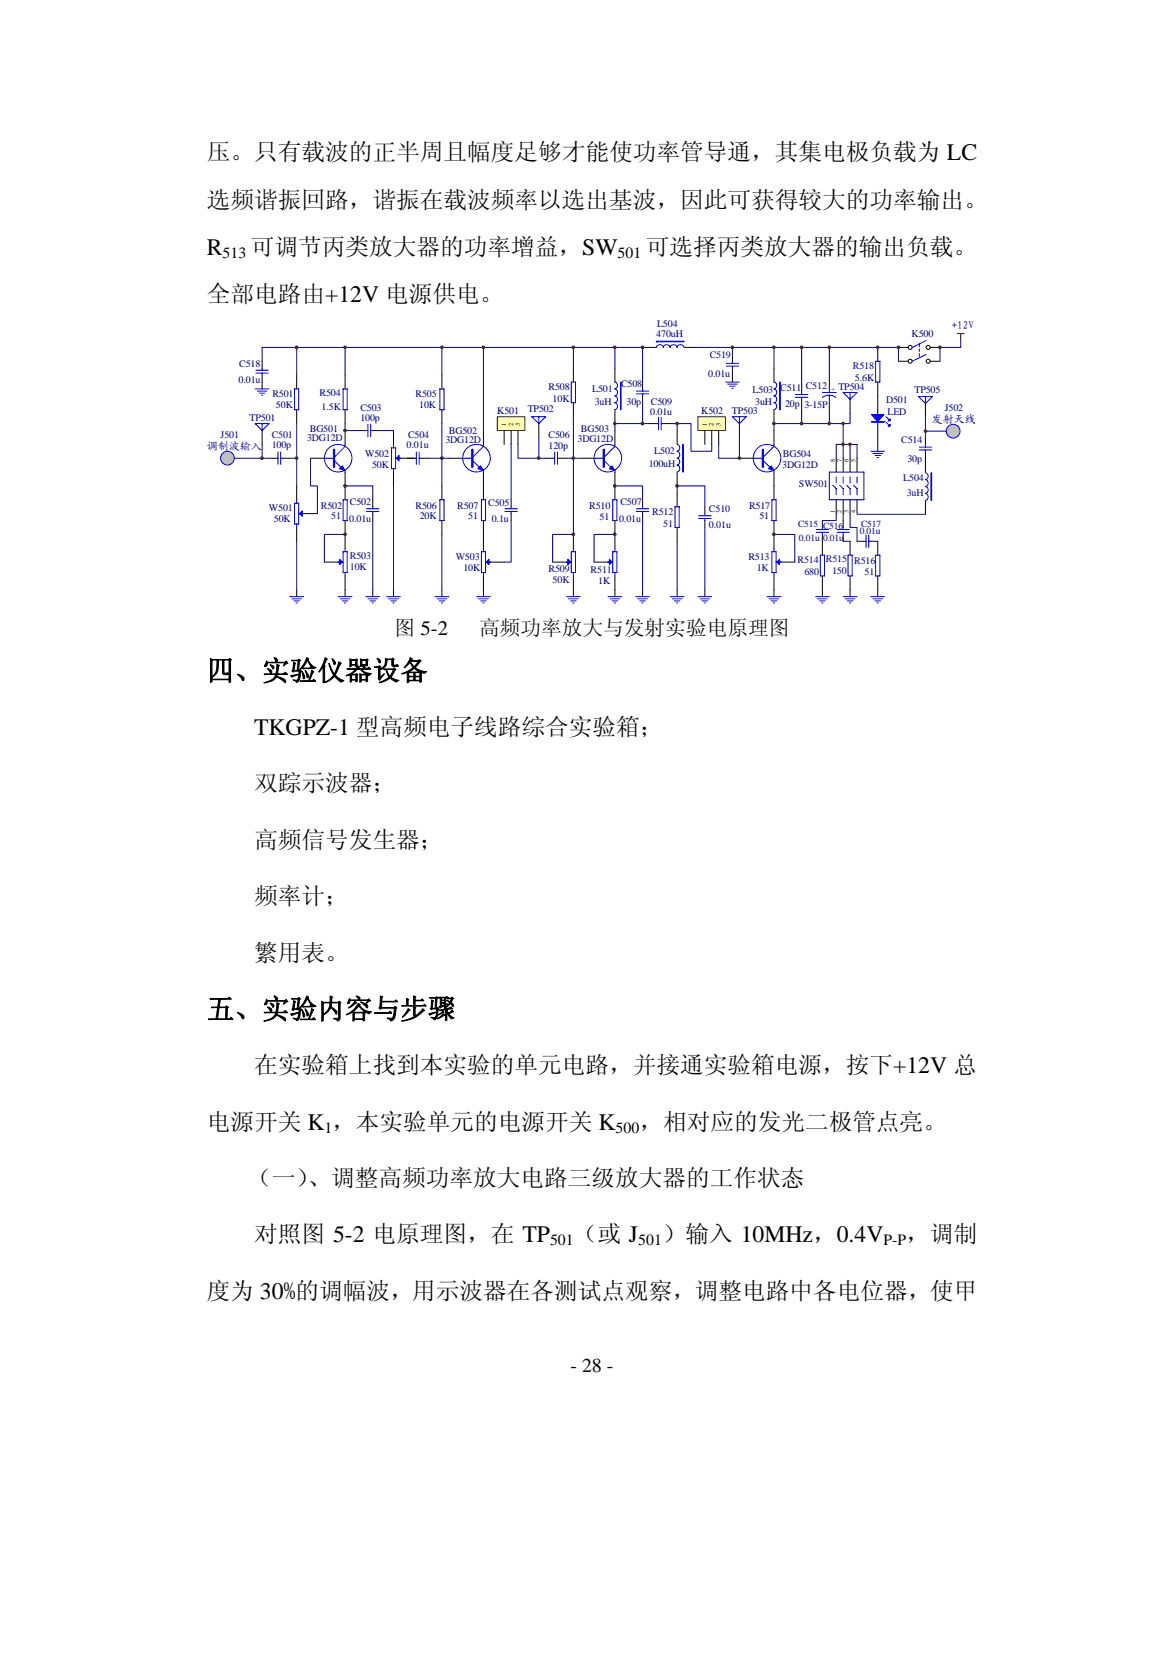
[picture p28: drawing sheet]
<svg xmlns="http://www.w3.org/2000/svg" width="210mm" height="297mm" viewBox="0 0 210 297" stroke-linecap="round" stroke-linejoin="round" font-family="sans-serif">
<defs><g id="words">
<g font-size="4.9">
<text x="37" y="121.7">四、实验仪器设备</text>
<text x="37" y="182.2">五、实验内容与步骤</text>
</g>
<g font-size="4.2">
<text x="37" y="28.7">压。只有载波的正半周且幅度足够才能使功率管导通，其集电极负载为 LC</text>
<text x="37" y="37.1">选频谐振回路，谐振在载波频率以选出基波，因此可获得较大的功率输出。</text>
<text x="37" y="45.6">R</text>
<text x="44.9" y="45.6">可调节丙类放大器的功率增益，SW</text>
<text x="115.5" y="45.6">可选择丙类放大器的输出负载。</text>
<text x="37" y="54.1">全部电路由+12V 电源供电。</text>
<text x="45.4" y="131.5">TKGPZ-1 型高频电子线路综合实验箱；</text>
<text x="45.4" y="141.6">双踪示波器；</text>
<text x="45.4" y="151.7">高频信号发生器；</text>
<text x="45.4" y="161.8">频率计；</text>
<text x="45.4" y="171.9">繁用表。</text>
<text x="45.4" y="192">在实验箱上找到本实验的单元电路，并接通实验箱电源，按下+12V 总</text>
<text x="37" y="202.1">电源开关 K ，本实验单元的电源开关 K</text>
<text x="114.4" y="202.1">，相对应的发光二极管点亮。</text>
<text x="44.4" y="212.2">（一）</text>
<text x="55" y="212.2">、调整高频功率放大电路三级放大器的工作状态</text>
<text x="45.4" y="222.3">对照图 5-2 电原理图，在 TP</text>
<text x="102.6" y="222.3">（或 J</text>
<text x="118.4" y="222.3">）输入 10MHz，0.4V</text>
<text x="162.1" y="222.3">，调制</text>
<text x="37" y="232.4">度为 30%的调幅波，用示波器在各测试点观察，调整电路中各电位器，使甲</text>
</g>
<g font-size="3.7">
<text x="70.5" y="113.7">图 5-2</text>
<text x="85.7" y="113.7">高频功率放大与发射实验电原理图</text>
</g>
<text font-size="3.5" x="102" y="245.4">- 28 -</text>
<g font-size="2.8">
<text x="39.8" y="46.1">513</text>
<text x="110.4" y="46.1">501</text>
<text x="58" y="202.7">1</text>
<text x="110.1" y="202.7">500</text>
<text x="98.4" y="222.8">501</text>
<text x="114.2" y="222.8">501</text>
<text x="158" y="222.8">P-P</text>
</g>
<g font-size="2" fill="#000080">
<text x="170.2" y="58.9">+12V</text>
<text x="166.6" y="75.6">发射天线</text>
<text x="37" y="80.5">调制波输入</text>
</g>
<g font-size="1.8" fill="#000080">
<text x="117.5" y="58.5">L504</text>
<text x="42.8" y="65.7">C518</text>
<text x="117.4" y="60.4">470uH</text>
<text x="126.9" y="64.1">C519</text>
<text x="152.5" y="66">R518</text>
<text x="163" y="60.4">K500</text>
<text x="42.7" y="68.6">0.01u</text>
<text x="48.7" y="71">R501</text>
<text x="57.1" y="70.9">R504</text>
<text x="74.3" y="71">R505</text>
<text x="98.1" y="69.8">R508</text>
<text x="98.8" y="71.9">10K</text>
<text x="105.9" y="70.2">L501</text>
<text x="111.1" y="69.2">C508</text>
<text x="126.7" y="67.4">0.01u</text>
<text x="134.6" y="70.3">L503</text>
<text x="139.6" y="70">C511 C512</text>
<text x="149.9" y="69.8">TP504</text>
<text x="152.9" y="68.2">5.6K</text>
<text x="163.6" y="70.3">TP505</text>
<text x="44.6" y="75.2">TP501</text>
<text x="49.4" y="73">50K</text>
<text x="55.4" y="77.4">BG501</text>
<text x="57.5" y="73.3">1.5K</text>
<text x="64.5" y="73.5">C503</text>
<text x="64.5" y="75.4">100p</text>
<text x="75" y="73">10K</text>
<text x="80.3" y="77.6">BG502</text>
<text x="88.9" y="74.1">K501</text>
<text x="94.4" y="73.8">TP502</text>
<text x="103.9" y="77.4">BG503</text>
<text x="106.4" y="72.5">3uH</text>
<text x="112.1" y="72.4">30p</text>
<text x="116.3" y="74.3">0.01u</text>
<text x="116.4" y="72.5">C509</text>
<text x="125.4" y="74">K502</text>
<text x="130.9" y="74.1">TP503</text>
<text x="135.1" y="72.4">3uH</text>
<text x="140.4" y="72.9">20p</text>
<text x="143.9" y="73">3-15P</text>
<text x="158.5" y="72.2">D501</text>
<text x="158.7" y="74.3">LED</text>
<text x="169" y="73.5">J502</text>
<text x="39.5" y="78.5">J501</text>
<text x="48.6" y="78.5">C501</text>
<text x="48.6" y="80.2">100p</text>
<text x="54.9" y="79">3DG12D</text>
<text x="65.3" y="81.7">W502</text>
<text x="66.5" y="83.7">50K</text>
<text x="72.7" y="80.2">0.01u</text>
<text x="73" y="78.5">C504</text>
<text x="79.7" y="79.2">3DG12D</text>
<text x="98.1" y="78.5">C506</text>
<text x="98.1" y="80.3">120p</text>
<text x="103.3" y="79.1">3DG12D</text>
<text x="116" y="83.5">100uH</text>
<text x="117" y="81.3">L502</text>
<text x="139.9" y="83.7">3DG12D</text>
<text x="140" y="81.7">BG504</text>
<text x="161.2" y="79.2">C514</text>
<text x="162.3" y="82.7">30p</text>
<text x="142.9" y="87.1">SW501</text>
<text x="161.6" y="86.1">L504</text>
<text x="162.2" y="88.8">3uH</text>
<text x="48.1" y="91.4">W501</text>
<text x="49" y="93.3">50K</text>
<text x="57.4" y="91">R502</text>
<text x="59.2" y="92.8">51</text>
<text x="62.5" y="93.5">0.01u</text>
<text x="62.6" y="90.4">C502</text>
<text x="74.3" y="91">R506</text>
<text x="75.1" y="92.8">20K</text>
<text x="81.8" y="91">R507</text>
<text x="83.8" y="92.8">51</text>
<text x="87.3" y="90.5">C505</text>
<text x="87.9" y="93.3">0.1u</text>
<text x="105.4" y="91">R510</text>
<text x="107.3" y="93">51</text>
<text x="110.7" y="93.5">0.01u</text>
<text x="111" y="90.4">C507</text>
<text x="116.6" y="92.2">R512</text>
<text x="118.6" y="94.2">51</text>
<text x="126.8" y="91.6">C510</text>
<text x="126.8" y="94.5">0.01u</text>
<text x="134" y="91">R517</text>
<text x="135.8" y="92.8">51</text>
<text x="62.6" y="100">R503</text>
<text x="81.5" y="100.3">W503</text>
<text x="133.9" y="100.2">R513</text>
<text x="142.6" y="100.8">R514</text>
<text x="147.7" y="100.6">R515</text>
<text x="152.8" y="100.9">R516</text>
<text x="62.6" y="102">10K</text>
<text x="82.9" y="102.1">10K</text>
<text x="98.1" y="102.4">R509</text>
<text x="98.8" y="104.2">50K</text>
<text x="105.6" y="102.5">R511</text>
<text x="107" y="104.5">1K</text>
<text x="135.3" y="102.1">1K</text>
<text x="143.9" y="102.9">680</text>
<text x="148.8" y="102.8">150</text>
<text x="154.6" y="102.9">51</text>
</g>
<g font-size="1.7" fill="#000080">
<text x="142.8" y="94.2">C515 C516</text>
<text x="153.8" y="95.6">0.01u</text>
<text x="154" y="94.2">C517</text>
<text x="142.9" y="96.8">0.01u 0.01u</text>
</g>
<text font-size="1.1" fill="#000080" x="148.7" y="70">+</text>
<g font-size="1.1">
<text x="90.5" y="76.3" transform="rotate(-90 90.5 76.3)">1</text>
<text x="91.8" y="76.3" transform="rotate(-90 91.8 76.3)">2</text>
<text x="93" y="76.3" transform="rotate(-90 93 76.3)">3</text>
<text x="126.4" y="76.3" transform="rotate(-90 126.4 76.3)">1</text>
<text x="127.6" y="76.3" transform="rotate(-90 127.6 76.3)">2</text>
<text x="128.9" y="76.3" transform="rotate(-90 128.9 76.3)">3</text>
<text x="149.3" y="82.6" transform="rotate(-90 149.3 82.6)">8</text>
<text x="150.5" y="82.6" transform="rotate(-90 150.5 82.6)">7</text>
<text x="151.8" y="82.6" transform="rotate(-90 151.8 82.6)">6</text>
<text x="153" y="82.6" transform="rotate(-90 153 82.6)">5</text>
<text x="149.3" y="91.8" transform="rotate(-90 149.3 91.8)">1</text>
<text x="150.5" y="91.8" transform="rotate(-90 150.5 91.8)">2</text>
<text x="151.8" y="91.8" transform="rotate(-90 151.8 91.8)">3</text>
<text x="153" y="91.8" transform="rotate(-90 153 91.8)">4</text>
</g>
</g></defs>
<g fill="none" stroke="#000" stroke-width=".18">
<path d="M46.9 64.6v1.3M46.9 67.1v1.3M64.2 77h1.2M66.7 77h1.2M114.9 68.4v1.2M114.9 70.8v1.3M116.2 75.8h1.2M118.6 75.8h1.3M143.4 69v1.2M143.4 71.5v1.2M165.5 78.4v1.3M48.1 82h1.3"/>
<path d="M50.6 82h1.2M66.7 89.4v1.3M66.7 91.9v1.3M72.9 82h1.2M75.3 82h1.3M91.4 89.4v1.3M91.4 91.9v1.3M97.6 82h1.2M100.1 82h1.2M114.9 89.4v1.3M114.9 91.9v1.3M126.1 90.7v1.2"/>
<path d="M126.1 93.2v1.2M147.1 93.2v1.2M147.1 95.6v1.3M165.5 80.9v1.2"/>
</g>
<g fill="none" stroke="#00f" stroke-width=".18">
<path d="M45.8 66.8h2.2M45.8 66.3h2.2M46.9 65.9v.4M46.9 66.8v.3M65.4 77h.4M65.8 75.9v2.2M66.3 77h.4M66.3 75.9v2.2M113.8 70.5h2.2M113.8 70h2.2M114.9 69.6v.4M114.9 70.5v.3"/>
<path d="M117.4 75.8h.4M117.8 74.7v2.2M118.3 75.8h.3M118.3 74.7v2.2M142.3 71.1h2.2M142.3 70.6h2.2M143.4 70.2v.4M143.4 71.1v.4M165.5 79.7v.3M49.4 82h.3M49.7 80.9v2.2M50.2 82h.4"/>
<path d="M50.2 80.9v2.2M65.6 91.5h2.2M65.6 91h2.2M66.7 90.7v.3M66.7 91.5v.4M74.1 82h.4M74.5 80.9v2.2M75 82h.3M75 80.9v2.2M90.3 91.5h2.2M90.3 91h2.2M91.4 90.7v.3"/>
<path d="M91.4 91.5v.4M98.8 82h.4M99.2 80.9v2.2M99.7 82h.4M99.7 80.9v2.2M113.8 91.5h2.2M113.8 91h2.2M114.9 90.7v.3M114.9 91.5v.4M124.9 92.8h2.3M124.9 92.3h2.3M126.1 91.9v.4"/>
<path d="M126.1 92.8v.4M146 95.2h2.2M146 94.8h2.2M147.1 94.4v.4M147.1 95.2v.4M164.4 80.5h2.2M164.4 80h2.2M165.5 80.5v.4"/>
</g>
<path d="M89 74.6h4.9v2.4h-4.9z" fill="#ffffb0"/>
<path d="M88.9 74.6h5v2.4h-5z" fill="none" stroke="#800000" stroke-width=".18"/>
<path d="M90.2 77v2.5M91.4 77v2.5M92.6 77v2.5" fill="none" stroke="#000" stroke-width=".18"/>
<path d="M124.8 74.6h5v2.4h-5z" fill="#ffffb0"/>
<path d="M124.8 74.6h5v2.4h-5z" fill="none" stroke="#800000" stroke-width=".18"/>
<g fill="none" stroke="#000" stroke-width=".18">
<path d="M46.9 68.4v1.2M46.9 77v2.5M53.1 67.1v2.5M53.1 73.3v2.5M61.7 67.1v2.5M61.7 73.3v2.5M61.7 77v2.5M70.4 77v2.5M79 67.1v2.5M79 73.3v2.5M86.5 77v2.5M96.4 75.8v2.5"/>
<path d="M102.6 65.9v2.5M102.6 72.1v2.5M110 65.9v2.5M110 73.3v2.5M110 77v2.5M121.1 77v2.5M126.1 77v2.5M127.3 77v2.5M128.5 77v2.5M131 67.1v1.3M132.2 75.8v2.5M138.4 65.9v2.5"/>
<path d="M138.4 73.3v2.5M138.4 77v2.5M152 71.5v2.4M157 62.2v2.4M157 68.4v4.9M157 77v3.8M160.7 62.2h1.7M160.7 64.6h1.7M165.5 72.2v2.5M166.4 62.2h1.7M166.4 64.6h1.7M53.1 87v2.4"/>
<path d="M53.1 94.4v2.5M54.3 91.9h2.5M55.5 82h2.5M61.7 84.5v4.9M61.7 93.2v4.9M70.4 84.5v2.5M71.6 82h2.5M79 87v2.4M79 93.2v2.4M80.3 82h2.5M86.5 84.5v4.9M86.5 93.2v4.9"/>
<path d="M102.6 95.6v2.5M103.8 82h2.5M110 84.5v4.9M110 93.2v4.9M121.1 84.5v2.5M121.1 88.2v2.5M121.1 94.4v2.5M132.2 82h2.5M138.4 84.5v2.5M138.4 95.6v2.5M147.1 96.9v2.4M152 96.9v2.4"/>
<path d="M157 96.9v2.4M165.5 82.1v2.5M165.5 89.6v2.4M53.1 105.5v1.3M58 100.6h2.5M61.7 103.1v3.7M66.7 105.5v1.3M70.4 105.5v1.3M79 105.5v1.3M86.5 103.1v3.7M87.7 100.6h2.5M98.8 100.6h2.5"/>
<path d="M102.6 103.1v3.7M106.3 100.6h2.4M110 103.1v3.7M114.9 105.5v1.3M121.1 105.5v1.3M126.1 105.5v1.3M138.4 103.1v3.7M139.7 100.6h2.5M147.1 103.1v3.7M152 103.1v3.7M157 103.1v3.7"/>
<circle cx="162.8" cy="64.6" r=".36"/>
<circle cx="162.8" cy="62.2" r=".36"/>
<circle cx="166" cy="64.6" r=".36"/>
<circle cx="166" cy="62.2" r=".36"/>
</g>
<g fill="#00f" stroke="#00f" stroke-width=".18">
<path d="M155.9 74.2h2.2l-1.1 1.2z"/>
<path d="M159.2 75.9v.4h-.3z"/>
<path d="M159.2 74.9v.4h-.3z"/>
<path d="M85.5 83.9l.5-.5 .5 .8z"/>
<path d="M137.4 83.9l.5-.5 .5 .8z"/>
<path d="M109.5 83.4l.5 .8-1-.3z"/>
<path d="M60.7 83.9l.5-.5 .5 .8z"/>
<path d="M101.6 100.1l.5 .5-.5 .5z"/>
<path d="M139.4 100.1v1l-.5-.5z"/>
<path d="M109 100.1l.5 .5-.5 .5z"/>
<path d="M60.7 100.1l.5 .5-.5 .5z"/>
<path d="M53.6 91.9l.5-.5v1z"/>
<path d="M71.4 81.5v1l-.5-.5z"/>
<path d="M87.5 100.1v1l-.5-.5z"/>
<path d="M139.4 68.4h.2v4.9h-.2z" fill-rule="evenodd"/>
<path d="M111 68.4h.1v4.9h-.1z" fill-rule="evenodd"/>
<path d="M122.1 79.5h.1v5h-.1z" fill-rule="evenodd"/>
<path d="M166.5 84.6h.1v5h-.1z" fill-rule="evenodd"/>
<path d="M155.9 75.4h2.2v.1h-2.2z" fill-rule="evenodd"/>
<path d="M84.4 80.4h.2v3.2h-.2z" fill-rule="evenodd"/>
<path d="M136.3 80.4h.3v3.2h-.3z" fill-rule="evenodd"/>
<path d="M107.9 80.4h.2v3.2h-.2z" fill-rule="evenodd"/>
<path d="M59.6 80.4h.3v3.2h-.3z" fill-rule="evenodd"/>
</g>
<g fill="none" stroke="#00f" stroke-width=".18">
<path d="M45.6 69.6h2.5M45.6 75.8h2.5l-1.2 1.2zM46 70h1.8M46.4 70.4h1M46.8 70.7h.2M46.9 75.8v1.2M52.7 69.6h.7v3.7h-.7zM61.4 69.6h.7v3.7h-.7zM61.7 79.5v.4l-1.8 1.8M70.4 79.5v.6M78.7 69.6h.7v3.7h-.7zM86.5 79.5v.4l-1.9 1.8"/>
<path d="M95.1 74.6h2.5l-1.2 1.2zM96.4 74.6v1.2M102.2 68.4h.7v3.7h-.7zM110 68.4a.62 .62 0 0 1 .4 .6 .62 .62 0 0 1-.4 .6 .64 .64 0 0 1 .4 .6 .64 .64 0 0 1-.4 .6 .63 .63 0 0 1 .4 .6 .63 .63 0 0 1-.4 .7M110 72.1a.63 .63 0 0 1 .4 .6 .63 .63 0 0 1-.4 .6M110 79.5v.4l-1.9 1.8M121.1 79.5a.62 .62 0 0 1 .5 .6 .62 .62 0 0 1-.5 .6M129.8 68.4h2.4M130.2 68.7h1.7M130.5 69.1h1M130.9 69.5h.2M131 74.6h2.5l-1.3 1.2z"/>
<path d="M132.2 74.6v1.2M138.4 68.4a.62 .62 0 0 1 .5 .6 .62 .62 0 0 1-.5 .6 .64 .64 0 0 1 .5 .6 .64 .64 0 0 1-.5 .6 .63 .63 0 0 1 .5 .6 .63 .63 0 0 1-.5 .7M138.4 72.1a.63 .63 0 0 1 .5 .6 .63 .63 0 0 1-.5 .6M138.4 79.5v.4l-1.8 1.8M150.8 70.2h2.5l-1.3 1.3zM152 70.2v1.3M156.6 64.6h.8v3.8h-.8zM157 73.3v3.7M158.5 75.5l.5 .6M158.5 74.6l.5 .5M164.3 71h2.5l-1.3 1.2zM164.4 61.6v.4"/>
<path d="M164.4 62.4v.5M164.4 63.3v.5M165.5 71v1.2M165.7 60.9l-2.5 1.3M165.7 63.4l-2.5 1.2M52.7 90h.7v3.8h-.7zM53.1 89.4v.6M53.1 93.8v.6M53.4 91.9h.9M58 82h1.9M59.9 82.5l1.1 1.1M61.4 98.7h.7v3.7h-.7z"/>
<path d="M61.4 89.4h.7v3.8h-.7zM61.7 84.2v.3M61.7 98.1v.6M70 80.1h.8v3.8h-.8zM70.4 83.9v.6M70.8 82h.8M78.7 89.4h.7v3.8h-.7zM82.8 82h1.8M84.6 82.5l1.1 1.1M86.1 98.7h.7v3.7h-.7zM86.1 89.4h.7v3.8h-.7zM86.5 84.2v.3"/>
<path d="M86.5 98.1v.6M102.2 98.7h.7v3.7h-.7zM102.6 98.1v.6M106.3 82h1.8M108.1 82.5l1.1 1.1M109.6 98.7h.7v3.7h-.7zM109.6 89.4h.7v3.8h-.7zM110 84.2v.3M110 98.1v.6M120.7 90.7h.8v3.7h-.8zM121.1 80.8a.63 .63 0 0 1 .5 .6 .63 .63 0 0 1-.5 .6M121.1 82a.62 .62 0 0 1 .5 .6 .62 .62 0 0 1-.5 .6 .64 .64 0 0 1 .5 .6 .64 .64 0 0 1-.5 .7"/>
<path d="M134.7 82h1.9M136.6 82.5l1.1 1.1M138.1 98.7h.7v3.7h-.7zM138.4 84.2v.3M138.4 98.1v.6M146.7 99.3h.8v3.8h-.8zM151.7 99.3h.7v3.8h-.7zM155.8 80.8h2.4M156.1 81.1h1.8M156.5 81.5h1M156.6 99.3h.8v3.8h-.8zM156.9 81.9h.2"/>
<path d="M165.5 84.6a.62 .62 0 0 1 .5 .6 .62 .62 0 0 1-.5 .6M165.5 85.8a.63 .63 0 0 1 .5 .6 .63 .63 0 0 1-.5 .7 .63 .63 0 0 1 .5 .6 .63 .63 0 0 1-.5 .6M165.5 88.3a.63 .63 0 0 1 .5 .6 .63 .63 0 0 1-.5 .6M51.8 106.8h2.5M52.2 107.1h1.7M52.6 107.5h1M52.9 107.9h.3M60.5 100.6h.9M60.5 106.8h2.5M60.9 107.1h1.7M61.2 107.5h1M61.6 107.9h.2"/>
<path d="M61.7 102.4v.7M65.4 106.8h2.5M65.8 107.1h1.7M66.2 107.5h1M66.5 107.9h.3M69.2 106.8h2.4M69.5 107.1h1.7M69.9 107.5h1M70.3 107.9h.2M77.8 106.8h2.5M78.2 107.1h1.7M78.5 107.5h1"/>
<path d="M78.9 107.9h.3M85.2 106.8h2.5M85.6 107.1h1.7M86 107.5h1M86.3 107.9h.3M86.5 102.4v.7M86.8 100.6h.9M101.3 100.6h.9M101.3 106.8h2.5M101.7 107.1h1.7M102.1 107.5h.9M102.4 107.9h.3"/>
<path d="M102.6 102.4v.7M108.7 100.6h.9M108.7 106.8h2.5M109.1 107.1h1.7M109.5 107.5h1M109.9 107.9h.2M110 102.4v.7M113.7 106.8h2.5M114.1 107.1h1.7M114.4 107.5h1M114.8 107.9h.2M119.9 106.8h2.4"/>
<path d="M120.2 107.1h1.8M120.6 107.5h1M121 107.9h.2M124.8 106.8h2.5M125.2 107.1h1.7M125.6 107.5h1M125.9 107.9h.3M137.2 106.8h2.5M137.6 107.1h1.7M137.9 107.5h1M138.3 107.9h.3M138.4 102.4v.7"/>
<path d="M138.8 100.6h.9M145.9 106.8h2.4M146.2 107.1h1.8M146.6 107.5h1M147 107.9h.2M150.8 106.8h2.5M151.2 107.1h1.7M151.6 107.5h.9M151.9 107.9h.3M155.8 106.8h2.4M156.1 107.1h1.8M156.5 107.5h1"/>
<path d="M156.9 107.9h.2"/>
<circle cx="60.5" cy="82" r="2.47"/>
<circle cx="85.2" cy="82" r="2.47"/>
<circle cx="108.7" cy="82" r="2.47"/>
<circle cx="137.2" cy="82" r="2.47"/>
</g>
<circle cx="40.7" cy="82" r="1.23" fill="#c0c0c0" stroke="#00f" stroke-width=".18"/>
<g fill="none" stroke="#000080" stroke-width=".18">
<path d="M46.9 79.5v2.5M53.1 62.2v4.9M61.7 75.8v1.2M79 62.2v4.9M79 75.8v11.2M86.5 62.2v14.8M102.6 74.6v19.8M150.8 79.5v2.5M152 79.5v2.5M165.5 74.7v3.7M171.8 60.9v1.3h-3.7v2.4M66.7 93.2v12.3"/>
<path d="M70.4 87v18.5M79 95.6v9.9M138.4 95.6h3.8v5M149.6 82v-2.5h3.7v2.5M153.3 92h12.2"/>
</g>
<circle cx="79" cy="82" r=".23" fill="#800000" stroke="#800000" stroke-width=".18"/>
<path d="M171.2 59.7h1.3M171.8 59.7v1.2" fill="none" stroke="#800000" stroke-width=".18"/>
<path d="M148.3 67.8v1.2M148.3 72.7v1.2M149.6 82v2.5M149.6 89.4v2.5M150.8 82v2.5M150.8 89.4v2.5M152 82v2.5M152 89.4v2.5M153.3 82v2.5M153.3 89.4v2.5" fill="none" stroke="#000" stroke-width=".18"/>
<g fill="none" stroke="#00f" stroke-width=".18">
<path d="M147.1 70.2h2.5M148.3 70.7l.6 .1 .6 .3M148.3 70.7l-.6 .1-.6 .3M148.3 69v1.2M148.3 70.7v2M148.3 84.5h6.2v4.9h-6.2zM148.9 86.8l.7 .6v1.2M149.6 85.3v1.1M150.2 86.8l.6 .6v1.2M150.8 85.3v1.1M151.4 86.8l.6 .6v1.2M152 85.3v1.1"/>
<path d="M152.7 86.8l.6 .6v1.2M153.3 85.3v1.1"/>
</g>
<circle cx="170.5" cy="77.2" r="1.23" fill="#c0c0c0" stroke="#00f" stroke-width=".18"/>
<g fill="none" stroke="#000080" stroke-width=".18">
<path d="M46.9 64.6v-2.4h14.8v4.9M53.1 75.8v11.2M61.7 77h2.5M61.7 62.2h40.9M67.9 77h2.5M91.4 79.5v9.9M92.6 79.5v2.5h5M96.4 78.3v3.7M102.6 62.2h7.4v3.7M102.6 62.2v3.7M110 62.2h4.9v6.2M114.9 72.1v3.7"/>
<path d="M116.2 75.8h-6.2v1.2M119.9 75.8h3.7v5h3.7v-1.3M121.1 75.8v1.2M124.8 62.2h35.9v2.4M131 62.2v1.2M132.2 78.3v3.7h-3.7v-2.5M138.4 62.2v3.7M143.4 72.7v3.1h-5v1.2M143.4 62.2v6.8M148.3 73.9v1.9h-4.9M148.3 62.2v5.6M150.8 75.8v3.7"/>
<path d="M152 73.9v1.9h-3.7M165.5 77.2h3.7M41.9 82h6.2M51.8 82h1.3M53.1 96.9v8.6M55.5 82v5h1.3v4.9M61.7 95.6h-3.7v5M61.7 87h5v2.4M76.6 82h3.7M91.4 93.2v7.4h-1.2M101.3 82h2.5M102.6 94.4v1.2h-3.8v5"/>
<path d="M110 95.6h-3.7v5M110 87h4.9v2.4M114.9 93.2v12.3M121.1 88.2v-1.2h5v3.7M121.1 96.9v8.6M126.1 94.4v11.1M149.6 91.9v1.3h-2.5M150.8 91.9v1.3M150.8 96.9h1.2M152 91.9v2.5h1.3v2.5"/>
</g>
<path d="M114.9 62.2h2.5M122.3 62.2h2.5M131 63.4v1.2M131 65.9v1.2M138.4 87v2.4M138.4 93.2v2.4M150.8 93.2v1.2M150.8 95.6v1.3M153.3 96.9h1.2M155.8 96.9h1.2" fill="none" stroke="#000" stroke-width=".18"/>
<g fill="none" stroke="#00f" stroke-width=".18">
<path d="M117.4 62.2a.63 .63 0 0 1 .6-.5 .63 .63 0 0 1 .6 .5 .63 .63 0 0 1 .6-.5 .63 .63 0 0 1 .6 .5M119.9 62.2a.63 .63 0 0 1 .6-.5 .63 .63 0 0 1 .6 .5M121.1 62.2a.62 .62 0 0 1 .6-.5 .62 .62 0 0 1 .6 .5M129.9 65.5h2.2M129.9 65h2.2M131 64.6v.4M131 65.5v.4M138.1 89.4h.7v3.8h-.7zM149.7 95.2h2.2M149.7 94.8h2.2M150.8 94.4v.4M150.8 95.2v.4"/>
<path d="M154.5 96.9h.4M154.9 95.8v2.2M155.4 96.9h.4M155.4 95.8v2.2"/>
</g>
<path d="M117.4 61h4.9v.2h-4.9z" fill-rule="evenodd" fill="#00f" stroke="#00f" stroke-width=".18"/>
<g fill="#800000" stroke="#800000" stroke-width=".18">
<circle cx="61.7" cy="86.9" r=".24"/>
<circle cx="61.7" cy="95.6" r=".24"/>
<circle cx="46.9" cy="82" r=".23"/>
<circle cx="53.1" cy="62.2" r=".24"/>
<circle cx="53.1" cy="82" r=".24"/>
<circle cx="61.7" cy="77" r=".24"/>
<circle cx="61.7" cy="62.2" r=".24"/>
<circle cx="79" cy="62.2" r=".24"/>
<circle cx="102.5" cy="82" r=".24"/>
<circle cx="110" cy="75.8" r=".24"/>
<circle cx="121.1" cy="86.9" r=".24"/>
<circle cx="132.2" cy="82" r=".24"/>
<circle cx="110" cy="86.9" r=".24"/>
<circle cx="102.5" cy="95.6" r=".24"/>
<circle cx="138.4" cy="95.6" r=".24"/>
<circle cx="110" cy="95.6" r=".23"/>
<circle cx="152" cy="79.5" r=".24"/>
<circle cx="114.9" cy="62.2" r=".24"/>
<circle cx="131" cy="62.2" r=".24"/>
<circle cx="110" cy="62.2" r=".24"/>
<circle cx="114.9" cy="75.8" r=".24"/>
<circle cx="121.1" cy="75.8" r=".24"/>
<circle cx="96.3" cy="82" r=".23"/>
<circle cx="86.5" cy="62.2" r=".24"/>
<circle cx="102.5" cy="62.2" r=".24"/>
<circle cx="138.4" cy="62.2" r=".24"/>
<circle cx="143.4" cy="62.2" r=".24"/>
<circle cx="138.4" cy="75.8" r=".24"/>
<circle cx="143.4" cy="75.8" r=".24"/>
<circle cx="148.3" cy="75.8" r=".24"/>
<circle cx="150.8" cy="79.5" r=".23"/>
<circle cx="150.8" cy="75.8" r=".24"/>
<circle cx="168.1" cy="62.2" r=".24"/>
<circle cx="160.7" cy="62.2" r=".24"/>
<circle cx="157" cy="62.2" r=".24"/>
<circle cx="148.3" cy="62.2" r=".24"/>
<circle cx="165.5" cy="77.2" r=".23"/>
</g>
<use href="#words"/>
</svg>
